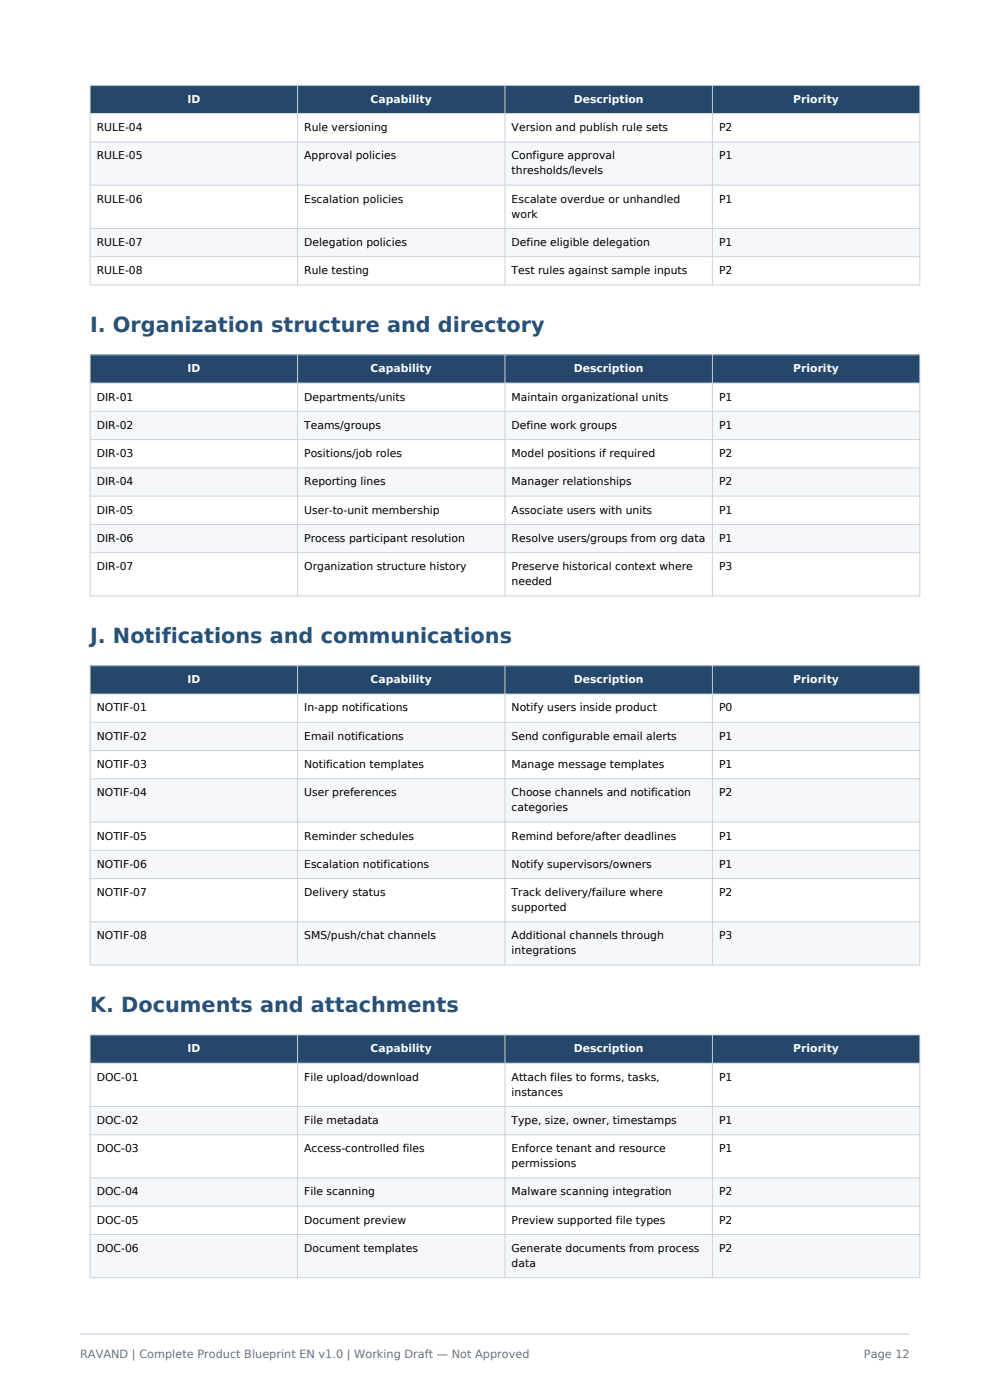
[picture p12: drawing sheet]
<svg xmlns="http://www.w3.org/2000/svg" width="210mm" height="297mm" viewBox="0 0 210 297" stroke-linecap="round" stroke-linejoin="round" font-family="sans-serif">
<defs><g id="words">
<g font-size="4.4" fill="#24527a">
<text x="19.1" y="70.5">I. Organization structure and directory</text>
<text x="19.1" y="136.5">J. Notifications and communications</text>
<text x="19.1" y="214.8">K. Documents and attachments</text>
</g>
<g font-size="2.4" fill="#667085">
<text x="17" y="288">RAVAND | Complete Product Blueprint EN v1.0 | Working Draft — Not Approved</text>
<text x="183.3" y="288">Page 12</text>
</g>
<g font-size="2.3" fill="#fff">
<text x="39.7" y="21.8">ID</text>
<text x="78.6" y="21.8">Capability</text>
<text x="121.7" y="21.8">Description</text>
<text x="168.3" y="21.8">Priority</text>
<text x="39.7" y="79">ID</text>
<text x="78.6" y="79">Capability</text>
<text x="121.7" y="79">Description</text>
<text x="168.3" y="79">Priority</text>
<text x="39.7" y="144.9">ID</text>
<text x="78.6" y="144.9">Capability</text>
<text x="121.7" y="144.9">Description</text>
<text x="168.3" y="144.9">Priority</text>
<text x="39.7" y="223.3">ID</text>
<text x="78.6" y="223.3">Capability</text>
<text x="121.7" y="223.3">Description</text>
<text x="168.3" y="223.3">Priority</text>
</g>
<g font-size="2.3">
<text x="20.5" y="27.8">RULE-04</text>
<text x="64.5" y="27.8">Rule versioning</text>
<text x="108.5" y="27.8">Version and publish rule sets</text>
<text x="152.5" y="27.8">P2</text>
<text x="20.5" y="33.8">RULE-05</text>
<text x="64.5" y="33.8">Approval policies</text>
<text x="108.5" y="33.8">Configure approval</text>
<text x="152.5" y="33.8">P1</text>
<text x="108.5" y="37">thresholds/levels</text>
<text x="20.5" y="43">RULE-06</text>
<text x="64.5" y="43">Escalation policies</text>
<text x="108.5" y="43">Escalate overdue or unhandled</text>
<text x="108.5" y="46.2">work</text>
<text x="152.5" y="43">P1</text>
<text x="20.5" y="52.2">RULE-07</text>
<text x="64.5" y="52.2">Delegation policies</text>
<text x="108.5" y="52.2">Define eligible delegation</text>
<text x="152.5" y="52.2">P1</text>
<text x="20.5" y="58.2">RULE-08</text>
<text x="64.5" y="58.2">Rule testing</text>
<text x="108.5" y="58.2">Test rules against sample inputs</text>
<text x="152.5" y="58.2">P2</text>
<text x="20.5" y="85">DIR-01</text>
<text x="64.5" y="85">Departments/units</text>
<text x="108.5" y="85">Maintain organizational units</text>
<text x="152.5" y="85">P1</text>
<text x="20.5" y="91">DIR-02</text>
<text x="64.5" y="91">Teams/groups</text>
<text x="108.5" y="91">Define work groups</text>
<text x="152.5" y="91">P1</text>
<text x="20.5" y="97">DIR-03</text>
<text x="64.5" y="97">Positions/job roles</text>
<text x="108.5" y="97">Model positions if required</text>
<text x="152.5" y="97">P2</text>
<text x="20.5" y="103">DIR-04</text>
<text x="64.5" y="103">Reporting lines</text>
<text x="108.5" y="103">Manager relationships</text>
<text x="152.5" y="103">P2</text>
<text x="20.5" y="109">DIR-05</text>
<text x="64.5" y="109">User-to-unit membership</text>
<text x="108.5" y="109">Associate users with units</text>
<text x="152.5" y="109">P1</text>
<text x="20.5" y="115">DIR-06</text>
<text x="64.5" y="115">Process participant resolution</text>
<text x="108.5" y="115">Resolve users/groups from org data</text>
<text x="152.5" y="115">P1</text>
<text x="20.5" y="121">DIR-07</text>
<text x="64.5" y="121">Organization structure history</text>
<text x="108.5" y="121">Preserve historical context where</text>
<text x="108.5" y="124.1">needed</text>
<text x="152.5" y="121">P3</text>
<text x="20.5" y="150.9">NOTIF-01</text>
<text x="64.5" y="150.9">In-app notifications</text>
<text x="108.5" y="150.9">Notify users inside product</text>
<text x="152.5" y="150.9">P0</text>
<text x="20.5" y="156.9">NOTIF-02</text>
<text x="64.5" y="156.9">Email notifications</text>
<text x="108.5" y="156.9">Send configurable email alerts</text>
<text x="152.5" y="156.9">P1</text>
<text x="20.5" y="162.9">NOTIF-03</text>
<text x="64.5" y="162.9">Notification templates</text>
<text x="108.5" y="162.9">Manage message templates</text>
<text x="152.5" y="162.9">P1</text>
<text x="20.5" y="168.9">NOTIF-04</text>
<text x="64.5" y="168.9">User preferences</text>
<text x="108.5" y="168.9">Choose channels and notification</text>
<text x="108.5" y="172.1">categories</text>
<text x="152.5" y="168.9">P2</text>
<text x="20.5" y="178.1">NOTIF-05</text>
<text x="64.5" y="178.1">Reminder schedules</text>
<text x="108.5" y="178.1">Remind before/after deadlines</text>
<text x="152.5" y="178.1">P1</text>
<text x="20.5" y="184.1">NOTIF-06</text>
<text x="64.5" y="184.1">Escalation notifications</text>
<text x="108.5" y="184.1">Notify supervisors/owners</text>
<text x="152.5" y="184.1">P1</text>
<text x="20.5" y="190.1">NOTIF-07</text>
<text x="64.5" y="190.1">Delivery status</text>
<text x="108.5" y="190.1">Track delivery/failure where</text>
<text x="152.5" y="190.1">P2</text>
<text x="108.5" y="193.3">supported</text>
<text x="20.5" y="199.3">NOTIF-08</text>
<text x="64.5" y="199.3">SMS/push/chat channels</text>
<text x="108.5" y="199.3">Additional channels through</text>
<text x="108.5" y="202.4">integrations</text>
<text x="152.5" y="199.3">P3</text>
<text x="20.5" y="229.3">DOC-01</text>
<text x="64.5" y="229.3">File upload/download</text>
<text x="108.5" y="229.3">Attach files to forms, tasks,</text>
<text x="108.5" y="232.4">instances</text>
<text x="152.5" y="229.3">P1</text>
<text x="20.5" y="238.4">DOC-02</text>
<text x="64.5" y="238.4">File metadata</text>
<text x="108.5" y="238.4">Type, size, owner, timestamps</text>
<text x="152.5" y="238.4">P1</text>
<text x="20.5" y="244.4">DOC-03</text>
<text x="64.5" y="244.4">Access-controlled files</text>
<text x="108.5" y="244.4">Enforce tenant and resource</text>
<text x="152.5" y="244.4">P1</text>
<text x="108.5" y="247.6">permissions</text>
<text x="20.5" y="253.6">DOC-04</text>
<text x="64.5" y="253.6">File scanning</text>
<text x="108.5" y="253.6">Malware scanning integration</text>
<text x="152.5" y="253.6">P2</text>
<text x="20.5" y="259.6">DOC-05</text>
<text x="64.5" y="259.6">Document preview</text>
<text x="108.5" y="259.6">Preview supported file types</text>
<text x="152.5" y="259.6">P2</text>
<text x="20.5" y="265.6">DOC-06</text>
<text x="64.5" y="265.6">Document templates</text>
<text x="108.5" y="265.6">Generate documents from process</text>
<text x="108.5" y="268.8">data</text>
<text x="152.5" y="265.6">P2</text>
</g>
</g></defs>
<path d="M17 283h176" fill="none" stroke="#d6dde6" stroke-width=".35"/>
<path d="M19.1 18.1h176v6h-176z" fill-rule="evenodd" fill="#24476b"/>
<path d="M19.1 24.1h176v6h-176z" fill-rule="evenodd" fill="#fff"/>
<path d="M19.1 30.1h176v9.2h-176z" fill-rule="evenodd" fill="#f5f7fa"/>
<path d="M19.1 39.3h176v9.2h-176z" fill-rule="evenodd" fill="#fff"/>
<path d="M19.1 48.5h176v6h-176z" fill-rule="evenodd" fill="#f5f7fa"/>
<path d="M19.1 54.5h176v6h-176z" fill-rule="evenodd" fill="#fff"/>
<path d="M19.1 18.1h176v42.4h-176zM63.1 18.1v42.4M107.1 18.1v42.4M151.1 18.1v42.4M19.1 24.1h176M19.1 30.1h176M19.1 39.3h176M19.1 48.5h176M19.1 54.5h176" fill="none" stroke="#c9d2dc" stroke-width=".21"/>
<path d="M19.1 75.3h176v6h-176z" fill-rule="evenodd" fill="#24476b"/>
<path d="M19.1 81.3h176v6h-176z" fill-rule="evenodd" fill="#fff"/>
<path d="M19.1 87.3h176v6h-176z" fill-rule="evenodd" fill="#f5f7fa"/>
<path d="M19.1 93.3h176v6h-176z" fill-rule="evenodd" fill="#fff"/>
<path d="M19.1 99.3h176v6h-176z" fill-rule="evenodd" fill="#f5f7fa"/>
<path d="M19.1 105.3h176v6h-176z" fill-rule="evenodd" fill="#fff"/>
<path d="M19.1 111.3h176v5.9h-176z" fill-rule="evenodd" fill="#f5f7fa"/>
<path d="M19.1 117.2h176v9.2h-176z" fill-rule="evenodd" fill="#fff"/>
<path d="M19.1 75.3h176v51.1h-176zM63.1 75.3v51.1M107.1 75.3v51.1M151.1 75.3v51.1M19.1 81.3h176M19.1 87.3h176M19.1 93.3h176M19.1 99.3h176M19.1 105.3h176M19.1 111.3h176M19.1 117.2h176" fill="none" stroke="#c9d2dc" stroke-width=".21"/>
<path d="M19.1 141.2h176v6h-176z" fill-rule="evenodd" fill="#24476b"/>
<path d="M19.1 147.2h176v6h-176z" fill-rule="evenodd" fill="#fff"/>
<path d="M19.1 153.2h176v6h-176z" fill-rule="evenodd" fill="#f5f7fa"/>
<path d="M19.1 159.2h176v6h-176z" fill-rule="evenodd" fill="#fff"/>
<path d="M19.1 165.2h176v9.2h-176z" fill-rule="evenodd" fill="#f5f7fa"/>
<path d="M19.1 174.4h176v6h-176z" fill-rule="evenodd" fill="#fff"/>
<path d="M19.1 180.4h176v6h-176z" fill-rule="evenodd" fill="#f5f7fa"/>
<path d="M19.1 186.4h176v9.2h-176z" fill-rule="evenodd" fill="#fff"/>
<path d="M19.1 195.6h176v9.1h-176z" fill-rule="evenodd" fill="#f5f7fa"/>
<path d="M19.1 141.2h176v63.5h-176zM19.1 147.2h176M19.1 153.2h176M19.1 159.2h176M63.1 141.2v63.5M107.1 141.2v63.5M151.1 141.2v63.5M19.1 165.2h176M19.1 174.4h176M19.1 180.4h176M19.1 186.4h176M19.1 195.6h176" fill="none" stroke="#c9d2dc" stroke-width=".21"/>
<path d="M19.1 219.6h176v6h-176z" fill-rule="evenodd" fill="#24476b"/>
<path d="M19.1 225.6h176v9.1h-176z" fill-rule="evenodd" fill="#fff"/>
<path d="M19.1 234.7h176v6h-176z" fill-rule="evenodd" fill="#f5f7fa"/>
<path d="M19.1 240.7h176v9.2h-176z" fill-rule="evenodd" fill="#fff"/>
<path d="M19.1 249.9h176v6h-176z" fill-rule="evenodd" fill="#f5f7fa"/>
<path d="M19.1 255.9h176v6h-176z" fill-rule="evenodd" fill="#fff"/>
<path d="M19.1 261.9h176v9.2h-176z" fill-rule="evenodd" fill="#f5f7fa"/>
<path d="M19.1 219.6h176v51.5h-176zM63.1 219.6v51.5M107.1 219.6v51.5M151.1 219.6v51.5M19.1 225.6h176M19.1 234.7h176M19.1 240.7h176M19.1 249.9h176M19.1 255.9h176M19.1 261.9h176" fill="none" stroke="#c9d2dc" stroke-width=".21"/>
<use href="#words"/>
</svg>
